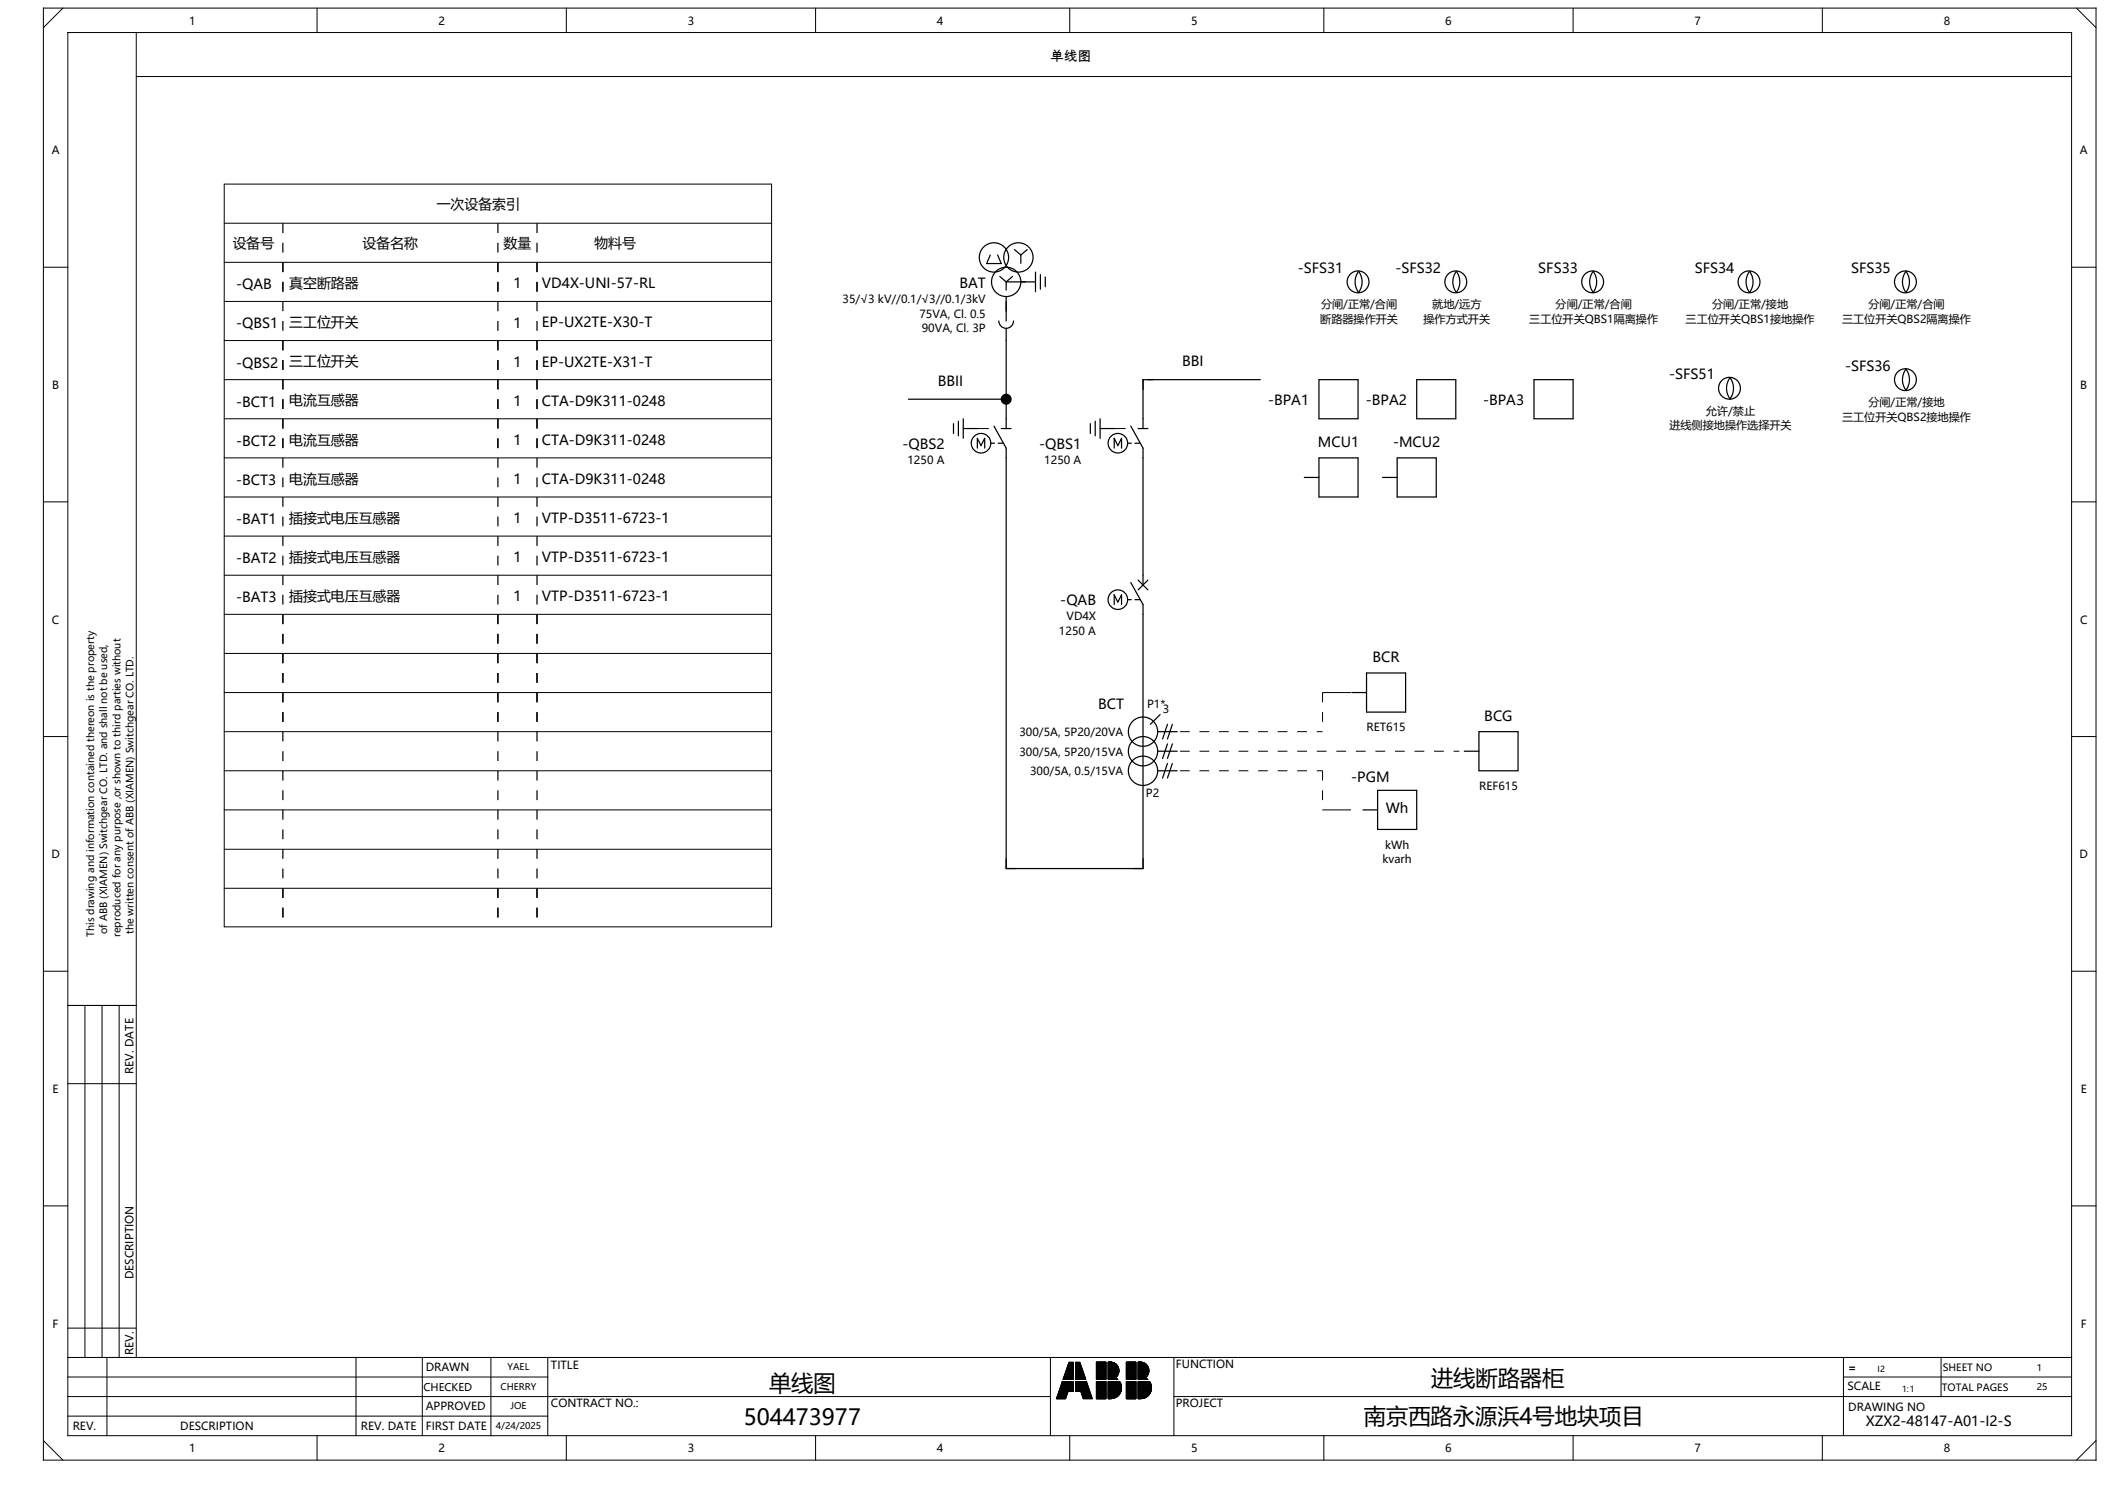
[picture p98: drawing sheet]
<svg xmlns="http://www.w3.org/2000/svg" width="297mm" height="210mm" viewBox="0 0 297 210" stroke-linecap="round" stroke-linejoin="round" font-family="sans-serif">
<defs><g id="words">
<g font-size="3.1">
<text x="108" y="195.2">单线图</text>
<text x="201" y="194.5">进线断路器柜</text>
<text x="104.4" y="200">504473977</text>
<text x="191.5" y="199.9">南京西路永源浜4号地块项目</text>
</g>
<g font-size="2">
<text x="61.3" y="29.4">一次设备索引</text>
<text x="32.7" y="34.9">设备号</text>
<text x="50.9" y="34.9">设备名称</text>
<text x="70.7" y="34.9">数量</text>
<text x="83.5" y="34.9">物料号</text>
<text x="33.2" y="40.6">-QAB</text>
<text x="40.6" y="40.4">真空断路器</text>
<text x="72.1" y="40.5">1</text>
<text x="76.1" y="40.5">VD4X-UNI-57-RL</text>
<text x="134.7" y="40.4">BAT</text>
<text x="182.2" y="38.3">-SFS31</text>
<text x="196" y="38.3">-SFS32</text>
<text x="216" y="38.3">SFS33</text>
<text x="238" y="38.3">SFS34</text>
<text x="259.9" y="38.3">SFS35</text>
<text x="33.2" y="46.1">-QBS1</text>
<text x="40.6" y="45.9">三工位开关</text>
<text x="72.1" y="46">1</text>
<text x="76.1" y="46">EP-UX2TE-X30-T</text>
<text x="33.2" y="51.6">-QBS2</text>
<text x="40.6" y="51.4">三工位开关</text>
<text x="72.1" y="51.5">1</text>
<text x="76.1" y="51.5">EP-UX2TE-X31-T</text>
<text x="166" y="51.4">BBI</text>
<text x="234.4" y="53.2">-SFS51</text>
<text x="259.1" y="52">-SFS36</text>
<text x="33.2" y="57.1">-BCT1</text>
<text x="40.6" y="56.9">电流互感器</text>
<text x="72.1" y="57">1</text>
<text x="76.1" y="56.9">CTA-D9K311-0248</text>
<text x="131.7" y="54.2">BBII</text>
<text x="178.1" y="56.8">-BPA1</text>
<text x="191.8" y="56.8">-BPA2</text>
<text x="208.3" y="56.8">-BPA3</text>
<text x="33.2" y="62.6">-BCT2</text>
<text x="40.6" y="62.4">电流互感器</text>
<text x="72.1" y="62.4">1</text>
<text x="76.1" y="62.4">CTA-D9K311-0248</text>
<text x="126.7" y="63">-QBS2</text>
<text x="145.9" y="63">-QBS1</text>
<text x="185.1" y="62.7">MCU1</text>
<text x="195.6" y="62.7">-MCU2</text>
<text x="33.2" y="68.1">-BCT3</text>
<text x="40.6" y="67.9">电流互感器</text>
<text x="72.1" y="67.9">1</text>
<text x="76.1" y="67.9">CTA-D9K311-0248</text>
<text x="33.2" y="73.5">-BAT1</text>
<text x="40.6" y="73.4">插接式电压互感器</text>
<text x="72.1" y="73.4">1</text>
<text x="76.1" y="73.4">VTP-D3511-6723-1</text>
<text x="33.2" y="79">-BAT2</text>
<text x="40.6" y="78.9">插接式电压互感器</text>
<text x="72.1" y="78.9">1</text>
<text x="76.1" y="78.9">VTP-D3511-6723-1</text>
<text x="33.2" y="84.5">-BAT3</text>
<text x="40.6" y="84.4">插接式电压互感器</text>
<text x="72.1" y="84.4">1</text>
<text x="76.1" y="84.4">VTP-D3511-6723-1</text>
<text x="148.9" y="84.9">-QAB</text>
<text x="192.7" y="92.9">BCR</text>
<text x="154.2" y="99.6">BCT</text>
<text x="208.4" y="101.2">BCG</text>
<text x="189.8" y="109.8">-PGM</text>
<text x="194.6" y="114.1">Wh</text>
<text x="262" y="200.2">XZX2-48147-A01-I2-S</text>
</g>
<text font-size="1.9" x="147.5" y="8.6">单线图</text>
<g font-size="1.6">
<text x="26.6" y="3.5">1</text>
<text x="61.6" y="3.5">2</text>
<text x="96.6" y="3.5">3</text>
<text x="131.6" y="3.5">4</text>
<text x="167.3" y="3.5">5</text>
<text x="202.9" y="3.5">6</text>
<text x="237.9" y="3.5">7</text>
<text x="272.9" y="3.5">8</text>
<text x="7.3" y="21.7">A</text>
<text x="292.1" y="21.7">A</text>
<text x="118.3" y="42.5">35/√3 kV//0.1/√3//0.1/3kV</text>
<text x="129.1" y="44.6">75VA, Cl. 0.5</text>
<text x="129.4" y="46.7">90VA, Cl. 3P</text>
<text x="185.4" y="45.4">断路器操作开关</text>
<text x="185.5" y="43.3">分闸/正常/合闸</text>
<text x="199.9" y="45.4">操作方式开关</text>
<text x="201.1" y="43.3">就地/远方</text>
<text x="214.7" y="45.4">三工位开关QBS1隔离操作</text>
<text x="218.5" y="43.3">分闸/正常/合闸</text>
<text x="236.7" y="45.4">三工位开关QBS1接地操作</text>
<text x="240.4" y="43.3">分闸/正常/接地</text>
<text x="258.7" y="45.4">三工位开关QBS2隔离操作</text>
<text x="262.4" y="43.3">分闸/正常/合闸</text>
<text x="7.3" y="54.6">B</text>
<text x="239.6" y="58.2">允许/禁止</text>
<text x="258.7" y="59.1">三工位开关QBS2接地操作</text>
<text x="262.4" y="57">分闸/正常/接地</text>
<text x="292.1" y="54.6">B</text>
<text x="127.4" y="65.1">1250 A</text>
<text x="146.6" y="65.1">1250 A</text>
<text x="234.4" y="60.3">进线侧接地操作选择开关</text>
<text x="7.3" y="87.5">C</text>
<text x="148.7" y="89.2">1250 A</text>
<text x="149.8" y="87.1">VD4X</text>
<text x="292.1" y="87.5">C</text>
<text x="161.1" y="99.4">P1*</text>
<text x="163.3" y="100.1">3</text>
<text x="143.2" y="106.1">300/5A, 5P20/15VA</text>
<text x="143.2" y="103.3">300/5A, 5P20/20VA</text>
<text x="191.9" y="102.6">RET615</text>
<text x="144.6" y="108.8">300/5A, 0.5/15VA</text>
<text x="160.9" y="111.9">P2</text>
<text x="207.7" y="110.9">REF615</text>
<text x="194.5" y="119.1">kWh</text>
<text x="7.2" y="120.5">D</text>
<text x="194.2" y="121.2">kvarh</text>
<text x="292" y="120.5">D</text>
<text x="7.4" y="153.4">E</text>
<text x="18.7" y="150.7" transform="rotate(-90 18.7 150.7)">REV. DATE</text>
<text x="292.2" y="153.4">E</text>
<text x="18.7" y="179.6" transform="rotate(-90 18.7 179.6)">DESCRIPTION</text>
<text x="7.4" y="186.4">F</text>
<text x="18.7" y="190.2" transform="rotate(-90 18.7 190.2)">REV.</text>
<text x="165.1" y="192">FUNCTION</text>
<text x="292.2" y="186.4">F</text>
<text x="59.8" y="192.5">DRAWN</text>
<text x="59.8" y="198">APPROVED</text>
<text x="77.4" y="192.2">TITLE</text>
<text x="77.4" y="197.5">CONTRACT NO.:</text>
<text x="165.1" y="197.5">PROJECT</text>
<text x="259.4" y="195.1">SCALE</text>
<text x="259.6" y="192.5">=</text>
<text x="10.2" y="200.8">REV.</text>
<text x="25.3" y="200.8">DESCRIPTION</text>
<text x="26.6" y="203.9">1</text>
<text x="50.7" y="200.8">REV. DATE</text>
<text x="59.8" y="200.7">FIRST DATE</text>
<text x="61.6" y="203.9">2</text>
<text x="96.6" y="203.9">3</text>
<text x="131.6" y="203.9">4</text>
<text x="167.3" y="203.9">5</text>
<text x="202.9" y="203.9">6</text>
<text x="237.9" y="203.9">7</text>
<text x="259.6" y="198">DRAWING NO</text>
<text x="272.9" y="203.9">8</text>
</g>
<text font-size="1.5" x="59.5" y="195.2">CHECKED</text>
<g font-size="1.4">
<text x="13.2" y="131.5" transform="rotate(-90 13.2 131.5)">This drawing and information contained thereon is the property</text>
<text x="15.1" y="131.1" transform="rotate(-90 15.1 131.1)">of ABB (XIAMEN) Switchgear CO. LTD. and shall not be used,</text>
<text x="16.9" y="131.5" transform="rotate(-90 16.9 131.5)">reproduced for any purpose ,or shown to third parties without</text>
<text x="18.8" y="131.1" transform="rotate(-90 18.8 131.1)">the written consent of ABB (XIAMEN) Switchgear CO. LTD.</text>
<text x="272.7" y="195.3">TOTAL PAGES</text>
<text x="272.8" y="192.5">SHEET NO</text>
</g>
<g font-size="1.3">
<text x="70.3" y="195.1">CHERRY</text>
<text x="71.3" y="192.3">YAEL</text>
<text x="71.7" y="197.8">JOE</text>
<text x="286" y="192.4">1</text>
<text x="286" y="195.2">25</text>
<text x="69.6" y="200.6">4/24/2025</text>
</g>
<g font-size="1.2">
<text x="263.7" y="192.6">I2</text>
<text x="267.1" y="195.4">1:1</text>
</g>
</g></defs>
<g fill="none" stroke="#000" stroke-width=".14">
<path d="M6.1 1.1h288.2v203.9h-288.2zM8.8 1.1l-2.7 2.8M9.5 4.6h281.4v196.9h-281.4zM19.1 4.6v186M19.1 10.7h271.8M44.5 1.1v3.5M79.5 1.1v3.5M114.5 1.1v3.5M150.2 1.1v3.5M185.9 1.1v3.5M220.9 1.1v3.5M255.9 1.1v3.5"/>
<path d="M291.6 1.1l2.7 2.8M6.1 37.5h3.4M31.5 25.8h76.9v104.3h-76.9zM31.5 31.3h76.9M31.5 36.8h76.9M290.9 37.5h3.4M31.5 42.3h76.9M31.5 47.8h76.9M31.5 53.3h76.9M31.5 58.8h76.9M6.1 70.5h3.4M31.5 64.3h76.9"/>
<path d="M31.5 69.8h76.9M31.5 75.3h76.9M137.3 60.2h1.5M156.5 60.2h1.5M290.9 70.5h3.4M31.5 80.7h76.9M31.5 86.2h76.9M31.5 91.7h76.9M31.5 97.2h76.9M185.7 97.2h4M6.1 103.4h3.4M31.5 102.7h76.9"/>
<path d="M31.5 108.2h76.9M31.5 113.7h76.9M31.5 119.2h76.9M185.7 113.7h4M290.9 103.4h3.4M6.1 136.3h3.4M31.5 124.7h76.9M290.9 136.3h3.4M9.5 141.1h9.6M9.5 152.1h9.6M11.9 141.1v49.5M14.3 141.1v49.5"/>
<path d="M16.7 141.1v49.5M6.1 169.3h3.4M290.9 169.3h3.4M9.5 198.8h67.4M9.5 196h138M9.5 193.3h67.4M9.5 190.6h281.4M9.5 186.4h9.6M15 190.6v10.9M50 190.6v10.9M59.3 190.6v10.9M68.9 190.6v11"/>
<path d="M76.9 190.6v10.9M147.5 190.6v10.9M149.2 194l-.8 2.3h1.2l.4-1M149.2 194h1.5v1.3h-.7M149.2 194l.8 1.3M150.1 191.2h.6v2.4h-1.4zM151 191.2h.6l.9 2.4h-1.5zM152.6 194l.8 2.3h-1.3l-.3-1M152.6 194h-1.6v1.3h.8M152.6 194l-.8 1.3M154 191.2h1.3v2.4h-1.3zM154 193.9h1.3v2.4h-1.3z"/>
<path d="M155.6 194h1.6M155.6 191.2h.6M155.6 192.6h1.5M155.6 191.7h1.3M155.6 191.8h1.4M155.6 191.9h1.4M155.6 192h1.5M155.6 192.1h1.5M155.6 192.2h1.5M155.6 192.3h1.5M155.6 192.7h1.5M155.6 192.8h1.5"/>
<path d="M155.6 192.8h1.4M155.6 192.9h1.4M155.6 193h1.4M155.6 193.1h1.3M155.6 191.6h1.2M155.6 191.4h.9M155.6 191.4h1M155.6 191.5h1.1M155.6 191.3h.8M155.6 193.2h1.2M155.6 195.2h1.8M155.6 194.3h1.8"/>
<path d="M155.6 194.4h1.8M155.6 194.1h1.7M155.6 194.2h1.7M155.6 194.2h1.8M155.6 193.5h1.2M155.6 194h1.7M155.6 194.5h1.8M155.6 194.5h1.9M155.6 194.6h1.9M155.6 194.7h1.9M155.6 194.8h1.9M155.6 194.9h1.9"/>
<path d="M155.6 195h1.9M155.6 195.1h1.9M155.6 195.5h1.7M155.6 195.6h1.7M155.6 195.6h1.6M155.6 195.7h1.6M155.6 195.8h1.5M155.6 195.9h1.5M155.6 195.9h1.4M155.6 196h1.3M155.6 196.1h1.2M155.6 195.3h1.8"/>
<path d="M155.6 195.4h1.8M155.6 193.3h1.2M155.6 193.3h1.1M155.6 193.4h1M155.6 193.5h1.1M155.6 196.1h1.1M155.6 196.2h1M155.6 196.3h.8M155.6 192.4h1.5M155.6 192.5h1.5M155.9 191.2a1.2 1.2 0 0 1 1.2 .9 1.2 1.2 0 0 1-.5 1.3M155.9 191.2h.1"/>
<path d="M155.9 191.2h-.3v2.4h1.3M155.9 191.2h.3M156.2 191.2l.2 .1M156.4 191.3l.1 .1M156.4 196.3h-.5M156.5 191.4h.1M156.6 193.4l.1 .1M156.6 196.2l-.2 .1M156.6 193.4l.3 .2M156.6 191.4l.1 .1M156.7 193.3l-.1 .1M156.7 193.5h.1"/>
<path d="M156.7 196.1l-.1 .1M156.7 191.5l.1 .1M156.8 193.3h-.1M156.8 191.6l.1 .1M156.8 193.5l.1 .1M156.8 196.1h-.1M156.8 193.2v.1M156.9 191.7h.1M156.9 193.1l-.1 .1M156.9 191.7l.1 .1M156.9 196l-.1 .1M156.9 193.1h.1"/>
<path d="M157 191.8v.1M157 193l-.1 .1M157 191.9h.1M157 195.9l-.1 .1M157 192.9v.1M157 191.9l.1 .1M157 192.8v.1M157.1 192v.1M157.1 192.8h-.1M157.1 195.9h-.1M157.1 192.1h.1M157.1 192.7v.1"/>
<path d="M157.1 192.1v.1M157.1 192.6v.1M157.1 192.2v.1M157.1 192.6h.1M157.1 192.3v.1M157.1 192.5v.1M157.1 192.4h.1M157.1 192.4v.1M157.1 195.8v.1M157.2 195.7l-.1 .1M157.2 193.9a1.54 1.54 0 0 1-1.3 2.4M157.2 193.9h-1.6v2.4h.3"/>
<path d="M157.2 193.9v.1M157.2 194h.1M157.2 195.6v.1M157.3 194v.1M157.3 195.6h-.1M157.3 194.1v.1M157.3 195.5v.1M157.3 194.2h.1M157.4 195.4l-.1 .1M157.4 194.2v.1M157.4 195.4h.1M157.4 194.3v.1"/>
<path d="M157.4 195.3v.1M157.4 194.4v.1M157.4 195.2v.1M157.4 194.5h.1M157.4 195.2h.1M157.5 194.5v.1M157.5 195.1l-.1 .1M157.5 194.6v.1M157.5 195v.1M157.5 194.7h.1M157.5 194.9v.1M157.5 194.7v.1"/>
<path d="M157.5 194.9h.1M157.5 194.8v.1M158.2 191.2h1.3v2.4h-1.3zM158.2 193.9h1.3v2.4h-1.3zM159.8 194h1.6M159.8 191.2h.6M159.8 192.6h1.5M159.8 191.7h1.3M159.8 191.8h1.4M159.8 191.9h1.4M159.8 192h1.5M159.8 192.1h1.5"/>
<path d="M159.8 192.2h1.5M159.8 192.3h1.5M159.8 192.7h1.5M159.8 192.8h1.5M159.8 192.8h1.4M159.8 192.9h1.4M159.8 193h1.4M159.8 193.1h1.3M159.8 191.6h1.2M159.8 191.4h.9M159.8 191.4h1M159.8 191.5h1.1"/>
<path d="M159.8 191.3h.8M159.8 193.2h1.2M159.8 195.2h1.9M159.8 195.2h1.8M159.8 194.3h1.8M159.8 194.4h1.8M159.8 194.1h1.7M159.8 194.2h1.8M159.8 193.5h1.2M159.8 194h1.7M159.8 194.5h1.9M159.8 194.6h1.9"/>
<path d="M159.8 194.7h1.9M159.8 194.8h1.9M159.8 194.9h1.9M159.8 195h1.9M159.8 195.1h1.9M159.8 195.5h1.7M159.8 195.6h1.7M159.8 195.6h1.6M159.8 195.7h1.6M159.8 195.8h1.5M159.8 195.9h1.5M159.8 195.9h1.4"/>
<path d="M159.8 196h1.3M159.8 196.1h1.2M159.8 195.3h1.8M159.8 195.4h1.8M159.8 193.3h1.2M159.8 193.3h1.1M159.8 193.4h1M159.8 193.5h1.1M159.8 196.1h1.1M159.8 196.2h1M159.8 196.3h.8M159.8 192.4h1.5"/>
<path d="M159.8 192.5h1.5M160.1 191.2a1.2 1.2 0 0 1 1.2 .9 1.2 1.2 0 0 1-.5 1.3M160.1 191.2h.1M160.1 191.2h-.3v2.4h1.3M160.1 191.2h.3M160.4 191.2l.2 .1M160.6 191.3l.1 .1M160.6 196.3h-.4M160.7 191.4h.1M160.8 193.4l.1 .1M160.8 196.2l-.2 .1M160.8 193.4l.3 .2"/>
<path d="M160.8 191.4l.1 .1M160.9 193.3l-.1 .1M160.9 193.5h.1M160.9 196.1l-.1 .1M160.9 191.5l.1 .1M161 193.3h-.1M161 191.6l.1 .1M161 193.5l.1 .1M161 196.1h-.1M161 193.2v.1M161.1 191.7h.1M161.1 193.1l-.1 .1"/>
<path d="M161.1 191.7l.1 .1M161.1 196l-.1 .1M161.1 193.1h.1M161.2 191.8v.1M161.2 193l-.1 .1M161.2 191.9h.1M161.2 195.9l-.1 .1M161.2 192.9v.1M161.2 191.9l.1 .1M161.2 192.8v.1M161.3 192v.1M161.3 192.8h-.1"/>
<path d="M161.3 195.9h-.1M161.3 192.1h.1M161.3 192.7v.1M161.3 192.1v.1M161.3 192.6v.1M161.3 192.2v.1M161.3 192.6h.1M161.3 192.3v.1M161.3 192.5v.1M161.3 192.4h.1M161.3 192.4v.1M161.3 195.8v.1"/>
<path d="M161.4 195.7l-.1 .1M161.4 193.9a1.54 1.54 0 0 1-1.2 2.4M161.4 193.9h-1.6v2.4h.4M161.4 193.9v.1M161.4 194h.1M161.4 195.6v.1M161.5 194v.1M161.5 195.6h-.1M161.5 194.1l.1 .1M161.5 195.5v.1M161.6 194.2h.1M161.6 195.4l-.1 .1"/>
<path d="M161.6 194.2v.1M161.6 195.4h.1M161.6 194.3v.1M161.6 195.3v.1M161.6 194.4l.1 .1M161.6 195.2v.1M161.7 194.5h.1M161.7 195.2h-.1M161.7 194.5v.1M161.7 195.1v.1M161.7 194.6v.1M161.7 195v.1"/>
<path d="M161.7 194.9v.1M161.7 194.7h.1M161.7 194.9h.1M161.7 194.7v.1M161.7 194.8v.1M164.8 196h126.1M164.8 190.6v10.9M258.9 193.3h32M258.9 190.6v10.9M272.6 190.6v5.4M6.1 202.2l2.7 2.8M44.5 201.5v3.5"/>
<path d="M79.5 201.5v3.5M114.5 201.5v3.5M150.2 201.5v3.5M185.9 201.5v3.5M220.9 201.5v3.5M255.9 201.5v3.5M294.3 202.2l-2.7 2.8"/>
</g>
<g fill="#000" stroke="#000" stroke-width=".14">
<path d="M149.2 194h1.5v1.3h-.7zM149.2 194l.8 1.3-.4 1h-1.2zM150.1 191.2h.6v2.4h-1.4zM151 191.2h.6l.9 2.4h-1.5zM151 194h1.6l-.8 1.3h-.8zM152.6 194l.8 2.3h-1.3l-.3-1zM154 191.2h1.3v2.4h-1.3zM154 193.9h1.3v2.4h-1.3zM155.6 192.6h1.5zM155.6 191.7l1.4 .1zM155.6 191.8l1.4 .1zM155.6 191.9h1.4z"/>
<path d="M155.6 191.9l1.5 .1zM155.6 192l1.5 .1zM155.6 192.1h1.5zM155.6 192.1l1.5 .1zM155.6 192.2l1.5 .1zM155.6 191.7h1.3zM155.6 192.7h1.5zM155.6 192.8h1.5zM155.6 192.8h1.4zM155.6 192.9h1.4zM155.6 193h1.4zM155.6 191.6l1.3 .1z"/>
<path d="M155.6 191.4h1zM155.6 191.4l1.1 .1zM155.6 191.5l1.2 .1zM155.6 191.2h.6zM155.6 191.2l.8 .1zM155.6 191.3l.9 .1zM155.6 193.1h1.3zM155.6 195.2h1.8zM155.6 194.3l1.8 .1zM155.6 194.1l1.7 .1zM155.6 194.2h1.8zM155.6 194.2l1.8 .1z"/>
<path d="M155.6 193.5h1.2l.1 .1h-1.3zM155.6 193.9l1.6 .1zM155.6 194h1.7zM155.6 194l1.7 .1zM155.6 194.4l1.8 .1zM155.6 194.5h1.9zM155.6 194.5l1.9 .1zM155.6 194.6l1.9 .1zM155.6 194.7h1.9zM155.6 194.7l1.9 .1zM155.6 194.8h1.9zM155.6 194.9h1.9z"/>
<path d="M155.6 195h1.9zM155.6 195.1h1.9zM155.6 195.5h1.7zM155.6 195.6h1.7zM155.6 195.6h1.6zM155.6 195.7h1.6zM155.6 195.8h1.5zM155.6 195.9h1.5zM155.6 195.9h1.4zM155.6 196h1.3zM155.6 195.3h1.8zM155.6 195.4h1.8z"/>
<path d="M155.6 193.2h1.2zM155.6 193.3h1.2zM155.6 193.3h1.1zM155.6 193.4l1.1 .1zM155.6 193.5h1.2zM155.6 196.1h1.2zM155.6 196.1h1.1zM155.6 196.2h1zM155.6 196.3h.8zM155.6 192.3l1.5 .1zM155.6 192.4h1.5zM155.6 192.5h1.5z"/>
<path d="M158.2 191.2h1.3v2.4h-1.3zM158.2 193.9h1.3v2.4h-1.3zM159.8 195.2h1.9zM159.8 194h1.7zM159.8 194.3l1.8 .1zM159.8 194.2l1.8 .1zM159.8 194.2h1.8zM159.8 194.1l1.8 .1zM159.8 194l1.7 .1zM159.8 195.1h1.9zM159.8 195h1.9zM159.8 194.9h1.9z"/>
<path d="M159.8 194.8h1.9zM159.8 194.7l1.9 .1zM159.8 194.7h1.9zM159.8 194.6l1.9 .1zM159.8 194.5l1.9 .1zM159.8 194.5h1.9zM159.8 194.4l1.9 .1zM159.8 195.6h1.7zM159.8 195.5h1.7zM159.8 195.4h1.8zM159.8 195.3h1.8zM159.8 195.2h1.8z"/>
<path d="M159.8 193.1h1.3zM159.8 193.5h1.2l.1 .1h-1.3zM159.8 193.5h1.2zM159.8 193.4l1.1 .1zM159.8 193.3h1.1zM159.8 193.3h1.2zM159.8 193.2h1.2zM159.8 195.9h1.4zM159.8 196.3h.8zM159.8 196.2h1zM159.8 196.1h1.1zM159.8 196.1h1.2z"/>
<path d="M159.8 196h1.3zM159.8 193.9l1.6 .1zM159.8 195.9h1.5zM159.8 195.8h1.5zM159.8 195.7h1.6zM159.8 195.6h1.6zM159.8 191.9h1.4zM159.8 191.8l1.4 .1zM159.8 191.7l1.4 .1zM159.8 191.2l.8 .1zM159.8 191.2h.6zM159.8 191.6l1.3 .1z"/>
<path d="M159.8 191.5l1.2 .1zM159.8 191.4l1.1 .1zM159.8 191.4h1zM159.8 191.7h1.3zM159.8 191.3l.9 .1zM159.8 193h1.4zM159.8 192.9h1.4zM159.8 192.8h1.4zM159.8 192.6h1.5zM159.8 192.2l1.5 .1zM159.8 192.1l1.5 .1zM159.8 192.1h1.5z"/>
<path d="M159.8 192.3l1.5 .1zM159.8 192.5h1.5zM159.8 192.4h1.5zM159.8 192l1.5 .1zM159.8 192.7h1.5zM159.8 192.8h1.5zM159.8 191.9l1.5 .1z"/>
</g>
<g fill="none" stroke="#000" stroke-width=".17">
<path d="M139.1 35.8l-.6 1.2h2.1l-.5-1.2M140.4 38.8l.9 .8M141.3 39.6v1.1M141.3 39.6h4.1M142.2 38.8l-.9 .8M142.5 35l.9 .8M143.4 35.8v1.2M144.2 35l-.8 .8M145.4 38.2v2.7M146.1 38.5v2.1M146.8 38.9v1.4M190.8 38.1a2.47 2.47 0 0 1 0 2.9 2.47 2.47 0 0 1 0-2.9z"/>
<path d="M204.5 38.1a2.47 2.47 0 0 1 0 2.9 2.47 2.47 0 0 1 0-2.9zM223.7 38.1a2.47 2.47 0 0 1 0 2.9 2.47 2.47 0 0 1 0-2.9zM245.7 38.1a2.47 2.47 0 0 1 0 2.9 2.47 2.47 0 0 1 0-2.9zM267.6 38.1a2.47 2.47 0 0 1 0 2.9 2.47 2.47 0 0 1 0-2.9zM127.6 56h13M133.9 59.5v1.3M134.6 59.1v2.1M135.3 58.8v2.7M139.6 59.8l1.7 3.1v59h19.2v-37l-1.7-3.1M140.3 45.1a1.03 1.03 0 0 0 1 1 1.03 1.03 0 0 0 1-1M141.3 41.6v3.5M141.3 46.1v9.3"/>
<path d="M141.3 56.7v3.5M153.1 59.5v1.3M153.8 59.1v2.1M154.5 58.8v2.7M158.8 59.8l1.7 3.1v19.2M177 53.3h-16.5v6.9M185.2 53.3h5.5v5.5h-5.5zM198.9 53.3h5.5v5.5h-5.5zM215.4 53.3h5.5v5.5h-5.5zM242.9 53a2.47 2.47 0 0 1 0 3 2.48 2.48 0 0 1 0-3zM267.6 51.8a2.47 2.47 0 0 1 0 3 2.47 2.47 0 0 1 0-3zM135.3 60.2h2"/>
<path d="M137.2 62.9v-1.4l.6 1.1 .5-1.1v1.4M139.1 62.2h.5M140.2 62.2h.6M140.6 60.2h1.4M154.5 60.2h2M156.5 62.9v-1.4l.5 1.1 .5-1.1v1.4M158.3 62.2h.6M159.4 62.2h.7M159.8 60.2h1.4M183.2 67h2M185.2 64.3h5.5v5.5h-5.5zM194.1 67h2.1"/>
<path d="M196.2 64.3h5.5v5.5h-5.5zM156.5 84.9v-1.4l.5 1 .5-1v1.4M158.3 84.2h.6M159.4 84.2h.7M159.8 81.4l1.4 1.4M161.2 81.4l-1.4 1.4M189.8 97.2h2.1M191.9 94.5h5.5v5.5h-5.5zM162.6 102.7h2.7M162.6 105.5h2.7M162.6 108.2h2.7M162.9 100.3l-1.4 1.4"/>
<path d="M163.9 104.4l-.6 2.1M163.9 101.7l-.6 2M163.9 107.2l-.6 2M164.6 104.4l-.7 2.1M164.6 101.7l-.7 2M164.6 107.2l-.7 2M191.4 113.7h2.1M193.5 110.9h5.4v5.5h-5.4zM205.6 105.5h2.1M207.7 102.7h5.5v5.5h-5.5z"/>
<circle cx="139.6" cy="36.1" r="2.06"/>
<circle cx="141.3" cy="39.6" r="2.06"/>
<circle cx="143" cy="36.1" r="2.06"/>
<circle cx="190.7" cy="39.6" r="1.53"/>
<circle cx="204.4" cy="39.6" r="1.53"/>
<circle cx="223.6" cy="39.6" r="1.53"/>
<circle cx="245.6" cy="39.6" r="1.53"/>
<circle cx="267.6" cy="39.6" r="1.53"/>
<circle cx="242.9" cy="54.5" r="1.53"/>
<circle cx="267.6" cy="53.3" r="1.53"/>
<circle cx="137.8" cy="62.2" r="1.37"/>
<circle cx="157" cy="62.2" r="1.37"/>
<circle cx="157" cy="84.2" r="1.37"/>
<circle cx="160.5" cy="102.7" r="2.06"/>
<circle cx="160.5" cy="108.2" r="2.06"/>
<circle cx="160.5" cy="105.5" r="2.06"/>
</g>
<g fill="none" stroke="#000" stroke-width=".17" stroke-dasharray="1.4 1.4" stroke-linecap="butt">
<path d="M39.7 36.8v5.5M39.7 31.3v5.5M69.9 31.3v98.8M69.9 36.8v5.5M75.4 31.3v98.9M75.4 36.8v5.5M39.7 42.3v5.5M39.7 47.8v5.5M39.7 53.3v5.5M39.7 58.8v5.5M69.9 47.8v5.5M69.9 53.3v5.5"/>
<path d="M69.9 58.8v5.5M75.4 47.8v5.5M75.4 53.3v5.5M75.4 58.8v5.5M39.7 64.3v5.5M39.7 69.8v5.5M39.7 75.3v5.4M39.7 80.7v5.5M39.7 86.2v5.5M39.7 91.7v5.5M39.7 97.2v5.5M69.9 86.2v5.5"/>
<path d="M69.9 91.7v5.5M69.9 97.2v5.5M75.4 86.2v5.5M75.4 91.7v5.5M75.4 97.2v5.5M39.7 102.7v5.5M39.7 108.2v5.5M39.7 113.7v16.5M39.7 124.7v5.5M69.9 124.7v5.5M75.4 124.7v5.5"/>
</g>
<circle cx="141.3" cy="56" r=".77" fill="#000"/>
<path d="M185.7 97.2v5.5M165.7 102.7h20M165.7 105.5h39.2M165.7 108.2h20M185.7 108.2v5.5" fill="none" stroke="#000" stroke-width=".14" stroke-dasharray="1.4 1.4" stroke-linecap="butt"/>
<use href="#words"/>
</svg>
